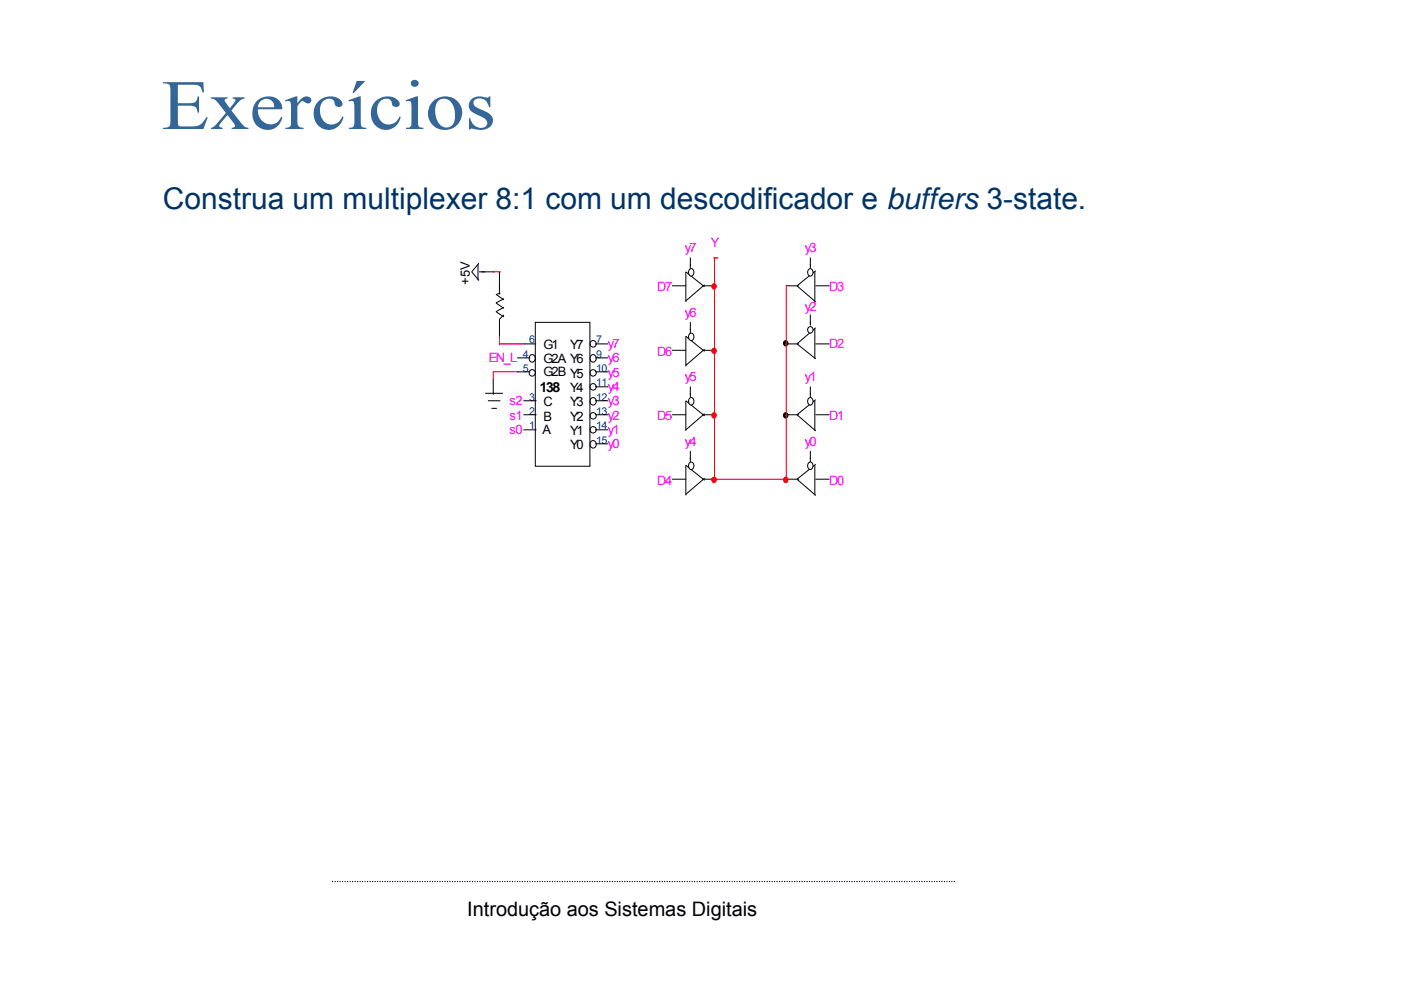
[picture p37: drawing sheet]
<svg xmlns="http://www.w3.org/2000/svg" width="297mm" height="210mm" viewBox="0 0 297 210" stroke-linecap="round" stroke-linejoin="round" font-family="sans-serif">
<defs><g id="words">
<text font-size="6.3" fill="#003365" x="34.5" y="44.4">Construa um multiplexer 8:1 com um descodificador e buffers 3-state.</text>
<text font-size="4.2" x="99.1" y="194.4">Introdução aos Sistemas Digitais</text>
<text font-size="3" x="114.4" y="83.2">138</text>
<g font-size="2.7" fill="#f0f">
<text x="145.2" y="53.6">y7</text>
<text x="150.7" y="52.4">Y</text>
<text x="170.7" y="53.6">y3</text>
<text x="139.3" y="61.8">D7</text>
<text x="170.7" y="65.9">y2</text>
<text x="175.8" y="61.8">D3</text>
<text x="145.2" y="67.2">y6</text>
<text x="103.6" y="76.8">EN_L</text>
<text x="128.9" y="73.9">y7</text>
<text x="128.9" y="76.8">y6</text>
<text x="139.3" y="75.4">D6</text>
<text x="175.8" y="73.9">D2</text>
<text x="128.9" y="80">y5</text>
<text x="128.9" y="83">y4</text>
<text x="145.2" y="80.9">y5</text>
<text x="170.7" y="80.9">y1</text>
<text x="108" y="85.9">s2</text>
<text x="108" y="89.1">s1</text>
<text x="128.9" y="85.9">y3</text>
<text x="128.9" y="89.1">y2</text>
<text x="139.3" y="89.1">D5</text>
<text x="175.8" y="89.1">D1</text>
<text x="108" y="92.1">s0</text>
<text x="128.9" y="92.1">y1</text>
<text x="128.9" y="95">y0</text>
<text x="145.2" y="94.6">y4</text>
<text x="170.7" y="94.6">y0</text>
<text x="139.3" y="102.8">D4</text>
<text x="175.8" y="102.8">D0</text>
</g>
<g font-size="2.7">
<text x="99.6" y="60.4" transform="rotate(-90 99.6 60.4)">+5V</text>
<text x="115.2" y="74.1">G1</text>
<text x="115.2" y="77">G2A Y6</text>
<text x="120.9" y="74.1">Y7</text>
<text x="115.2" y="79.8">G2B Y5</text>
<text x="120.9" y="83.2">Y4</text>
<text x="115.2" y="86.1">C</text>
<text x="115.2" y="89.3">B</text>
<text x="120.9" y="86.1">Y3</text>
<text x="120.9" y="89.3">Y2</text>
<text x="115" y="92.1">A</text>
<text x="120.9" y="92.3">Y1</text>
<text x="120.9" y="95.3">Y0</text>
</g>
<g font-size="2.3" fill="#00f">
<text x="110.8" y="75.9">4</text>
<text x="112.2" y="72.7">6</text>
<text x="126.4" y="75.9">9</text>
<text x="126.4" y="72.7">7</text>
<text x="110.8" y="78.9">5</text>
<text x="126.4" y="81.8">11</text>
<text x="126.4" y="78.9">10</text>
<text x="112.2" y="85">3</text>
<text x="112.2" y="88">2</text>
<text x="126.4" y="85">12</text>
<text x="126.4" y="88">13</text>
<text x="112.2" y="90.9">1</text>
<text x="126.4" y="94.1">15</text>
<text x="126.4" y="90.9">14</text>
</g>
</g></defs>
<path d="M70.4 186.9h.2v.2h-.2zM71 186.9h.1v.2h-.1zM71.5 186.9h.2v.2h-.2zM72 186.9h.2v.2h-.2zM72.6 186.9h.1v.2h-.1zM73.1 186.9h.2v.2h-.2zM73.6 186.9h.2v.2h-.2zM74.1 186.9h.2v.2h-.2zM74.7 186.9h.2v.2h-.2zM75.2 186.9h.2v.2h-.2zM75.7 186.9h.2v.2h-.2zM76.3 186.9h.1v.2h-.1zM76.8 186.9h.2v.2h-.2zM77.3 186.9h.2v.2h-.2zM77.8 186.9h.2v.2h-.2zM78.4 186.9h.2v.2h-.2zM78.9 186.9h.2v.2h-.2zM79.4 186.9h.2v.2h-.2zM80 186.9h.2v.2h-.2zM80.5 186.9h.2v.2h-.2zM81 186.9h.2v.2h-.2zM81.5 186.9h.2v.2h-.2zM82.1 186.9h.2v.2h-.2zM82.6 186.9h.2v.2h-.2zM83.1 186.9h.2v.2h-.2zM83.7 186.9h.2v.2h-.2zM84.2 186.9h.2v.2h-.2zM84.7 186.9h.2v.2h-.2zM85.3 186.9h.1v.2h-.1zM85.8 186.9h.2v.2h-.2zM86.3 186.9h.2v.2h-.2zM86.8 186.9h.2v.2h-.2zM87.4 186.9h.2v.2h-.2zM87.9 186.9h.2v.2h-.2zM88.4 186.9h.2v.2h-.2zM89 186.9h.2v.2h-.2zM89.5 186.9h.2v.2h-.2zM90 186.9h.2v.2h-.2zM90.5 186.9h.2v.2h-.2zM91.1 186.9h.2v.2h-.2zM91.6 186.9h.2v.2h-.2zM92.1 186.9h.2v.2h-.2zM92.7 186.9h.2v.2h-.2zM93.2 186.9h.2v.2h-.2zM93.7 186.9h.2v.2h-.2zM94.3 186.9h.1v.2h-.1zM94.8 186.9h.2v.2h-.2zM95.3 186.9h.2v.2h-.2zM95.8 186.9h.2v.2h-.2zM96.4 186.9h.2v.2h-.2zM96.9 186.9h.2v.2h-.2zM97.4 186.9h.2v.2h-.2zM98 186.9h.1v.2h-.1zM98.5 186.9h.2v.2h-.2zM99 186.9h.2v.2h-.2zM99.5 186.9h.2v.2h-.2zM100.1 186.9h.2v.2h-.2zM100.6 186.9h.2v.2h-.2zM101.1 186.9h.2v.2h-.2zM101.7 186.9h.2v.2h-.2zM102.2 186.9h.2v.2h-.2zM102.7 186.9h.2v.2h-.2zM103.3 186.9h.1v.2h-.1zM103.8 186.9h.2v.2h-.2zM104.3 186.9h.2v.2h-.2zM104.8 186.9h.2v.2h-.2zM105.4 186.9h.2v.2h-.2zM105.9 186.9h.2v.2h-.2zM106.4 186.9h.2v.2h-.2zM107 186.9h.1v.2h-.1zM107.5 186.9h.2v.2h-.2zM108 186.9h.2v.2h-.2zM108.6 186.9h.1v.2h-.1zM109.1 186.9h.2v.2h-.2zM109.6 186.9h.2v.2h-.2zM110.1 186.9h.2v.2h-.2zM110.7 186.9h.1v.2h-.1zM111.2 186.9h.2v.2h-.2zM111.7 186.9h.2v.2h-.2zM112.3 186.9h.1v.2h-.1zM112.8 186.9h.2v.2h-.2zM113.3 186.9h.2v.2h-.2zM113.8 186.9h.2v.2h-.2zM114.4 186.9h.2v.2h-.2zM114.9 186.9h.2v.2h-.2zM115.4 186.9h.2v.2h-.2zM116 186.9h.1v.2h-.1zM116.5 186.9h.2v.2h-.2zM117 186.9h.2v.2h-.2zM117.6 186.9h.1v.2h-.1zM118.1 186.9h.2v.2h-.2zM118.6 186.9h.2v.2h-.2zM119.1 186.9h.2v.2h-.2zM119.7 186.9h.2v.2h-.2zM120.2 186.9h.2v.2h-.2zM120.7 186.9h.2v.2h-.2zM121.3 186.9h.2v.2h-.2zM121.8 186.9h.2v.2h-.2zM122.3 186.9h.2v.2h-.2zM122.8 186.9h.2v.2h-.2zM123.4 186.9h.2v.2h-.2zM123.9 186.9h.2v.2h-.2zM124.4 186.9h.2v.2h-.2zM125 186.9h.2v.2h-.2zM125.5 186.9h.2v.2h-.2zM126 186.9h.2v.2h-.2zM126.5 186.9h.2v.2h-.2zM127.1 186.9h.2v.2h-.2zM127.6 186.9h.2v.2h-.2zM128.1 186.9h.2v.2h-.2zM128.7 186.9h.2v.2h-.2zM129.2 186.9h.2v.2h-.2zM129.7 186.9h.2v.2h-.2zM130.3 186.9h.1v.2h-.1zM130.8 186.9h.2v.2h-.2zM131.3 186.9h.2v.2h-.2zM131.8 186.9h.2v.2h-.2zM132.4 186.9h.2v.2h-.2zM132.9 186.9h.2v.2h-.2zM133.4 186.9h.2v.2h-.2zM134 186.9h.2v.2h-.2zM134.5 186.9h.2v.2h-.2zM135 186.9h.2v.2h-.2zM135.5 186.9h.2v.2h-.2zM136.1 186.9h.2v.2h-.2zM136.6 186.9h.2v.2h-.2zM137.1 186.9h.2v.2h-.2zM137.7 186.9h.2v.2h-.2zM138.2 186.9h.2v.2h-.2zM138.7 186.9h.2v.2h-.2zM139.3 186.9h.1v.2h-.1zM139.8 186.9h.2v.2h-.2zM140.3 186.9h.2v.2h-.2zM140.8 186.9h.2v.2h-.2zM141.4 186.9h.2v.2h-.2zM141.9 186.9h.2v.2h-.2zM142.4 186.9h.2v.2h-.2zM143 186.9h.1v.2h-.1zM143.5 186.9h.2v.2h-.2zM144 186.9h.2v.2h-.2zM144.6 186.9h.1v.2h-.1zM145.1 186.9h.2v.2h-.2zM145.6 186.9h.2v.2h-.2zM146.1 186.9h.2v.2h-.2zM146.7 186.9h.2v.2h-.2zM147.2 186.9h.2v.2h-.2zM147.7 186.9h.2v.2h-.2zM148.3 186.9h.1v.2h-.1zM148.8 186.9h.2v.2h-.2zM149.3 186.9h.2v.2h-.2zM149.8 186.9h.2v.2h-.2zM150.4 186.9h.2v.2h-.2zM150.9 186.9h.2v.2h-.2zM151.4 186.9h.2v.2h-.2zM152 186.9h.1v.2h-.1zM152.5 186.9h.2v.2h-.2zM153 186.9h.2v.2h-.2zM153.6 186.9h.1v.2h-.1zM154.1 186.9h.2v.2h-.2zM154.6 186.9h.2v.2h-.2zM155.1 186.9h.2v.2h-.2zM155.7 186.9h.2v.2h-.2zM156.2 186.9h.2v.2h-.2zM156.7 186.9h.2v.2h-.2zM157.3 186.9h.1v.2h-.1zM157.8 186.9h.2v.2h-.2zM158.3 186.9h.2v.2h-.2zM158.9 186.9h.1v.2h-.1zM159.4 186.9h.2v.2h-.2zM159.9 186.9h.2v.2h-.2zM160.4 186.9h.2v.2h-.2zM161 186.9h.1v.2h-.1zM161.5 186.9h.2v.2h-.2zM162 186.9h.2v.2h-.2zM162.6 186.9h.1v.2h-.1zM163.1 186.9h.2v.2h-.2zM163.6 186.9h.2v.2h-.2zM164.1 186.9h.2v.2h-.2zM164.7 186.9h.2v.2h-.2zM165.2 186.9h.2v.2h-.2zM165.7 186.9h.2v.2h-.2zM166.3 186.9h.2v.2h-.2zM166.8 186.9h.2v.2h-.2zM167.3 186.9h.2v.2h-.2zM167.8 186.9h.2v.2h-.2zM168.4 186.9h.2v.2h-.2zM168.9 186.9h.2v.2h-.2zM169.4 186.9h.2v.2h-.2zM170 186.9h.2v.2h-.2zM170.5 186.9h.2v.2h-.2zM171 186.9h.2v.2h-.2zM171.6 186.9h.1v.2h-.1zM172.1 186.9h.2v.2h-.2zM172.6 186.9h.2v.2h-.2zM173.1 186.9h.2v.2h-.2zM173.7 186.9h.2v.2h-.2zM174.2 186.9h.2v.2h-.2zM174.7 186.9h.2v.2h-.2zM175.3 186.9h.1v.2h-.1zM175.8 186.9h.2v.2h-.2zM176.3 186.9h.2v.2h-.2zM176.8 186.9h.2v.2h-.2zM177.4 186.9h.2v.2h-.2zM177.9 186.9h.2v.2h-.2zM178.4 186.9h.2v.2h-.2zM179 186.9h.2v.2h-.2zM179.5 186.9h.2v.2h-.2zM180 186.9h.2v.2h-.2zM180.5 186.9h.2v.2h-.2zM181.1 186.9h.2v.2h-.2zM181.6 186.9h.2v.2h-.2zM182.1 186.9h.2v.2h-.2zM182.7 186.9h.2v.2h-.2zM183.2 186.9h.2v.2h-.2zM183.7 186.9h.2v.2h-.2zM184.3 186.9h.1v.2h-.1zM184.8 186.9h.2v.2h-.2zM185.3 186.9h.2v.2h-.2zM185.9 186.9h.1v.2h-.1zM186.4 186.9h.2v.2h-.2zM186.9 186.9h.2v.2h-.2zM187.4 186.9h.2v.2h-.2zM188 186.9h.1v.2h-.1zM188.5 186.9h.2v.2h-.2zM189 186.9h.2v.2h-.2zM189.6 186.9h.1v.2h-.1zM190.1 186.9h.2v.2h-.2zM190.6 186.9h.2v.2h-.2zM191.1 186.9h.2v.2h-.2zM191.7 186.9h.2v.2h-.2zM192.2 186.9h.2v.2h-.2zM192.7 186.9h.2v.2h-.2zM193.3 186.9h.1v.2h-.1zM193.8 186.9h.2v.2h-.2zM194.3 186.9h.2v.2h-.2zM194.9 186.9h.1v.2h-.1zM195.4 186.9h.2v.2h-.2zM195.9 186.9h.2v.2h-.2zM196.4 186.9h.2v.2h-.2zM197 186.9h.2v.2h-.2zM197.5 186.9h.2v.2h-.2zM198 186.9h.2v.2h-.2zM198.6 186.9h.1v.2h-.1zM199.1 186.9h.2v.2h-.2zM199.6 186.9h.2v.2h-.2zM200.1 186.9h.2v.2h-.2zM200.7 186.9h.2v.2h-.2zM201.2 186.9h.2v.2h-.2zM201.7 186.9h.2v.2h-.2zM202.3 186.9h.1v.2h-.1z" fill="#000"/>
<g fill="#fff">
<path d="M28.6 181h15.6v16h-15.6z"/>
<path d="M113.7 68.6h11.2v30.1h-11.2z"/>
</g>
<g fill="none" stroke="#000" stroke-width=".21">
<path d="M146.4 56.1v.9M112.4 75.4a.76 .76 0 0 1 1.1 .3 .76 .76 0 0 1-.4 1 .77 .77 0 0 1-.9-.3 .77 .77 0 0 1 .2-1zM113.5 68.4h11.6v30.5h-11.6zM125.3 75.4a.71 .71 0 0 1 .9 .1 .71 .71 0 0 1 0 1 .71 .71 0 0 1-.9 .1 .92 .92 0 0 1 0-1.2zM149.4 60.9l-4-3.2v6.4M149.4 60.4l-4 3.4M125.3 93.7a.71 .71 0 0 1 .9 .1 .71 .71 0 0 1 0 .9 .71 .71 0 0 1-.9 .1 .92 .92 0 0 1 0-1.1zM125.3 84.6a.71 .71 0 0 1 .9 0 .71 .71 0 0 1 0 1 .71 .71 0 0 1-.9 .1 .92 .92 0 0 1 0-1.1z"/>
<circle cx="112.8" cy="79.1" r=".67"/>
<circle cx="125.7" cy="79.1" r=".68"/>
<circle cx="125.7" cy="72.9" r=".68"/>
<circle cx="125.7" cy="82" r=".68"/>
<circle cx="125.8" cy="91.2" r=".67"/>
<circle cx="125.8" cy="88.2" r=".67"/>
</g>
<path d="M146.1 57.2a.58 .58 0 0 1 .8-.1 .58 .58 0 0 1 .2 .7 .61 .61 0 0 1-.6 .8 .61 .61 0 0 1-.5-.8z" fill-rule="evenodd" fill="#fff"/>
<path d="M146.2 57.2a.57 .57 0 0 1 .7-.1 .57 .57 0 0 1 .2 .7 .61 .61 0 0 1-.5 .8 .61 .61 0 0 1-.6-.8zM146.4 69.7v1M149.4 74.5l-4-3.2v6.4M149.4 74.1l-4 3.4" fill="none" stroke="#000" stroke-width=".21"/>
<path d="M146.1 70.9a.58 .58 0 0 1 .8-.2 .58 .58 0 0 1 .2 .7 .61 .61 0 0 1-.6 .8 .61 .61 0 0 1-.5-.8z" fill-rule="evenodd" fill="#fff"/>
<path d="M146.2 70.9a.57 .57 0 0 1 .7-.1 .57 .57 0 0 1 .2 .6 .61 .61 0 0 1-.5 .8 .61 .61 0 0 1-.6-.8zM146.4 83.4v.9M149.4 88.2l-4-3.2v6.4M149.4 87.7l-4 3.5" fill="none" stroke="#000" stroke-width=".21"/>
<path d="M146.1 84.5a.58 .58 0 0 1 .8-.1 .58 .58 0 0 1 .2 .7 .61 .61 0 0 1-.6 .8 .61 .61 0 0 1-.5-.8z" fill-rule="evenodd" fill="#fff"/>
<path d="M146.2 84.6a.57 .57 0 0 1 .7-.2 .57 .57 0 0 1 .2 .7 .61 .61 0 0 1-.5 .8 .61 .61 0 0 1-.6-.8zM146.4 97.1v.9M149.4 101.9l-4-3.2v6.4M149.4 101.4l-4 3.4" fill="none" stroke="#000" stroke-width=".21"/>
<path d="M146.1 98.2a.58 .58 0 0 1 .8-.1 .58 .58 0 0 1 .2 .7 .61 .61 0 0 1-.6 .8 .61 .61 0 0 1-.5-.8z" fill-rule="evenodd" fill="#fff"/>
<path d="M171.8 56.1v.9M172.8 57.7v6.4M172.9 57.4l-3.9 3.2 3.9 3.5M146.2 98.2a.57 .57 0 0 1 .7-.1 .57 .57 0 0 1 .2 .7 .61 .61 0 0 1-.5 .8 .61 .61 0 0 1-.6-.8z" fill="none" stroke="#000" stroke-width=".21"/>
<path d="M171.4 57.2a.58 .58 0 0 1 .7-.1 .58 .58 0 0 1 .3 .7 .61 .61 0 0 1-.6 .8 .61 .61 0 0 1-.6-.8z" fill-rule="evenodd" fill="#fff"/>
<path d="M171.4 57.2a.57 .57 0 0 1 .7-.1 .57 .57 0 0 1 .3 .7 .61 .61 0 0 1-.6 .8 .61 .61 0 0 1-.6-.8zM171.8 68.4v.7M172.8 69.7v6.4M172.9 69.5l-3.9 3.4 3.9 3.2" fill="none" stroke="#000" stroke-width=".21"/>
<circle cx="171.7" cy="69.9" r=".64" fill="#fff"/>
<g fill="none" stroke="#000" stroke-width=".21">
<path d="M171.8 83.4v.9M172.8 85v6.4M172.9 84.8l-3.9 3.2 3.9 3.4"/>
<circle cx="171.8" cy="69.9" r=".62"/>
</g>
<path d="M171.4 84.5a.58 .58 0 0 1 .7-.1 .58 .58 0 0 1 .3 .7 .61 .61 0 0 1-.6 .8 .61 .61 0 0 1-.6-.8z" fill-rule="evenodd" fill="#fff"/>
<path d="M171.4 84.6a.57 .57 0 0 1 .7-.2 .57 .57 0 0 1 .3 .7 .61 .61 0 0 1-.6 .8 .61 .61 0 0 1-.6-.8zM171.8 97.1v.9M172.8 98.7v6.4M172.9 98.5l-3.9 3.1 3.9 3.5" fill="none" stroke="#000" stroke-width=".21"/>
<path d="M171.4 98.2a.58 .58 0 0 1 .7-.1 .58 .58 0 0 1 .3 .7 .61 .61 0 0 1-.6 .8 .61 .61 0 0 1-.6-.8z" fill-rule="evenodd" fill="#fff"/>
<g fill="none" stroke="#000" stroke-width=".21">
<path d="M101.3 56.1v3.4M101.5 55.8l-1.5 1.9 1.5 1.8M101.5 57.7h3.3M105.9 57.7v4.7M146.4 54.7v1.6M171.8 54.7v1.6M106.1 62.2l-.9 .2 1.6 1.2M106.8 63.4l-1.6 .9 1.6 1.1M106.8 65.2l-1.6 .9 1.6 1.1M106.8 66.8l-.9 .9v3.9M109.7 78.9h2.7M109.7 75.9h2.7"/>
<path d="M111 72.9h2.7M126.2 72.9h2.7M126.2 78.9h2.7M126.2 75.9h2.7M146.4 68.4v1.6M149 60.6h2.7M149 74.3h2.7M166.7 72.9h2.7M166.7 60.6h2.7M171.8 66.8v1.8M102.9 83.4h3.8M103.4 85h2.7"/>
<path d="M104.2 86.6h1.1M104.6 80.5v3.2M111 85h2.7M111 88h2.7M111 91.2h2.7M126.2 85h2.7M126.2 82h2.7M126.2 88h2.7M126.2 91.2h2.7M126.2 94.1h2.7M146.4 82v1.7M146.4 95.7v1.6"/>
<path d="M149 88h2.7M166.7 88h2.7M171.4 98.2a.57 .57 0 0 1 .7-.1 .57 .57 0 0 1 .3 .7 .61 .61 0 0 1-.6 .8 .61 .61 0 0 1-.6-.8zM171.8 82v1.7M171.8 95.7v1.6M149 101.6h2.7M166.7 101.6h2.7"/>
<circle cx="166.5" cy="72.8" r=".53"/>
<circle cx="166.5" cy="88.1" r=".53"/>
</g>
<path d="M104.6 57.7h1.5M105.9 71.3v1.9M105.9 72.9h5.3M109.9 78.9h-5.3v1.8M166.7 88v13.9" fill="none" stroke="#f00" stroke-width=".21"/>
<g fill="#000">
<circle cx="166.5" cy="72.8" r=".54"/>
<circle cx="166.5" cy="88.1" r=".54"/>
</g>
<circle cx="166.5" cy="101.8" r=".54" fill="#f00"/>
<g fill="none" stroke="#f00" stroke-width=".21">
<path d="M166.7 72.9v15.3M151.5 101.6h15.4"/>
<circle cx="166.5" cy="101.8" r=".53"/>
</g>
<circle cx="151.3" cy="101.8" r=".54" fill="#f00"/>
<g fill="none" stroke="#f00" stroke-width=".21">
<path d="M151.5 74.3v27.6"/>
<circle cx="151.3" cy="101.8" r=".53"/>
</g>
<circle cx="151.3" cy="88.1" r=".54" fill="#f00"/>
<g fill="none" stroke="#f00" stroke-width=".21">
<path d="M151.5 60.6v13.9"/>
<circle cx="151.3" cy="88.1" r=".53"/>
</g>
<circle cx="151.3" cy="74.4" r=".53" fill="#f00"/>
<g fill="none" stroke="#f00" stroke-width=".21">
<path d="M151.5 54.7v6.2"/>
<circle cx="151.3" cy="74.4" r=".52"/>
</g>
<circle cx="151.3" cy="60.7" r=".53" fill="#f00"/>
<g fill="none" stroke="#f00" stroke-width=".21">
<path d="M151.3 54.7h.9M166.7 60.6v12.6"/>
<circle cx="151.3" cy="60.7" r=".52"/>
</g>
<path d="M142.6 74.3h2.8M142.6 60.6h2.8M172.9 60.6h2.9M172.9 72.9h2.9M142.6 88h2.8M172.9 88h2.9M142.6 101.6h2.8M172.9 101.6h2.9" fill="none" stroke="#000" stroke-width=".21"/>
<path d="M55.3 21.4l-.4 .6-.2 .8h3.4a1.67 1.67 0 0 0-.9-1.7 1.67 1.67 0 0 0-1.9 .3zM92.9 21.5a4.2 4.2 0 0 0 1 5.4 1.85 1.85 0 0 0 2.6-1.9 3.5 3.5 0 0 0-1.9-4h-1.1zM44.7 20.6h3.5v.3a.48 .48 0 0 0-.6 .3 .48 .48 0 0 0 .3 .6l.8 1.2 1.2-1.7-.1-.3-.5-.1v-.3h2.6v.3a2.97 2.97 0 0 0-2.1 1.6l-.7 .9 1.2 1.6a4.2 4.2 0 0 0 2.1 2.1h.3v.3h-3.6v-.3a.53 .53 0 0 0 .7-.3 .53 .53 0 0 0-.2-.7l-1.4-1.7-.4 .6a3.7 3.7 0 0 0-1.3 1.8l.7 .3v.3h-2.5v-.3a3.2 3.2 0 0 0 1.9-1.6l1.3-1.5-.9-1.1a3.9 3.9 0 0 0-2-2h-.3zM100 21a4 4 0 0 1 3.4-.3l.3-.3h.3v2.3h-.3a1.87 1.87 0 0 0-1.2-1.7 1.87 1.87 0 0 0-2.1 .5 1.41 1.41 0 0 0 1.3 1.6 6.2 6.2 0 0 1 2.6 1.7 2.09 2.09 0 0 1-2.3 2.8l-2-.3-.6 .2v-2.4h.3a2.13 2.13 0 0 0 3.4 1.5 1.28 1.28 0 0 0-.9-1.8 4.9 4.9 0 0 1-2.7-1.8l-.1-.6a1.81 1.81 0 0 1 .6-1.4zM91.7 21.6a3.6 3.6 0 0 1 5.2-.1 3.6 3.6 0 0 1-.1 5.2 3.6 3.6 0 0 1-5.2-.3 3.6 3.6 0 0 1 .1-4.8zM86 21.3l2.3-.9h.3v5.4a.95 .95 0 0 0 1.2 1.3v.3h-.6h-3.1v-.3a.94 .94 0 0 0 1-.3 .94 .94 0 0 0 .1-1v-1.5a5.3 5.3 0 0 0-.2-2.8h-.9zM79.7 21.4a3.3 3.3 0 0 1 5 .4 .82 .82 0 0 1-.8 .9 .82 .82 0 0 1-.8-.9 1.38 1.38 0 0 0-1.1-.9 1.38 1.38 0 0 0-1.4 .6 3.1 3.1 0 0 0 1.4 4.9 2.47 2.47 0 0 0 2.7-1.7l.3 .1a3.2 3.2 0 0 1-3.6 2.7 3.2 3.2 0 0 1-2.8-3.5l.3-1.4zM73.9 21.3l2.2-.9h.4v5.4a.95 .95 0 0 0 1.1 1.3v.3h-.6h-3v-.3a.95 .95 0 0 0 .9-.3 .95 .95 0 0 0 .2-1v-1.5a5.7 5.7 0 0 0-.2-2.8h-.9zM67.6 21.4a3.3 3.3 0 0 1 5 .4 .82 .82 0 0 1-.8 .9 .82 .82 0 0 1-.9-.9 1.38 1.38 0 0 0-1.1-.9 1.38 1.38 0 0 0-1.3 .6 3.2 3.2 0 0 0 1.3 4.9 2.47 2.47 0 0 0 2.8-1.7l.2 .1a3.2 3.2 0 0 1-3.5 2.7 3.2 3.2 0 0 1-2.8-3.5l.3-1.4zM60.4 21.3l2.7-.9v1.5a2.11 2.11 0 0 1 2.4-1.3 .74 .74 0 0 1 .4 1.1 .74 .74 0 0 1-1.2 0l-.4-.2a1.65 1.65 0 0 0-1.2 2.1 6.5 6.5 0 0 0 .2 3.2l.5 .2 .6 .1v.3h-3.9v-.3a.96 .96 0 0 0 1-.3 .96 .96 0 0 0 .2-1v-1.5a4.9 4.9 0 0 0-.3-2.8h-.9zM54.5 21.4a3.2 3.2 0 0 1 5.2 .9l.2 .9h-5.2a2.65 2.65 0 0 0 1.4 2.8 2.65 2.65 0 0 0 3.1-.5l.4-.7 .3 .1a3.2 3.2 0 0 1-3.9 2.6 3.2 3.2 0 0 1-2.5-4l.4-1.4zM34.5 17.4h8.6l.1 2.2h-.3a1.69 1.69 0 0 0-2.1-1.6h-3.1v3.9h.5a8.2 8.2 0 0 0 3.2-.3l.4-.4 .1-.8h.3v3.5h-.3a1.4 1.4 0 0 0-1.8-1.5h-2.4v3.3a.78 .78 0 0 0 .1 .9 .78 .78 0 0 0 .8 .2h1.2a3.4 3.4 0 0 0 3.4-1.1l.5-.8h.4l-1 2.5h-8.6v-.3a1.22 1.22 0 0 0 1.6-1.5v-6.4a1.18 1.18 0 0 0-.3-1.3 1.18 1.18 0 0 0-1.3-.2zM75.6 17.2h1.9l-2.5 2.5h-.2zM87.1 17.7a.8 .8 0 0 1 1.6 0 .8 .8 0 0 1-1.6 0z" fill-rule="evenodd" fill="#369"/>
<use href="#words"/>
</svg>
